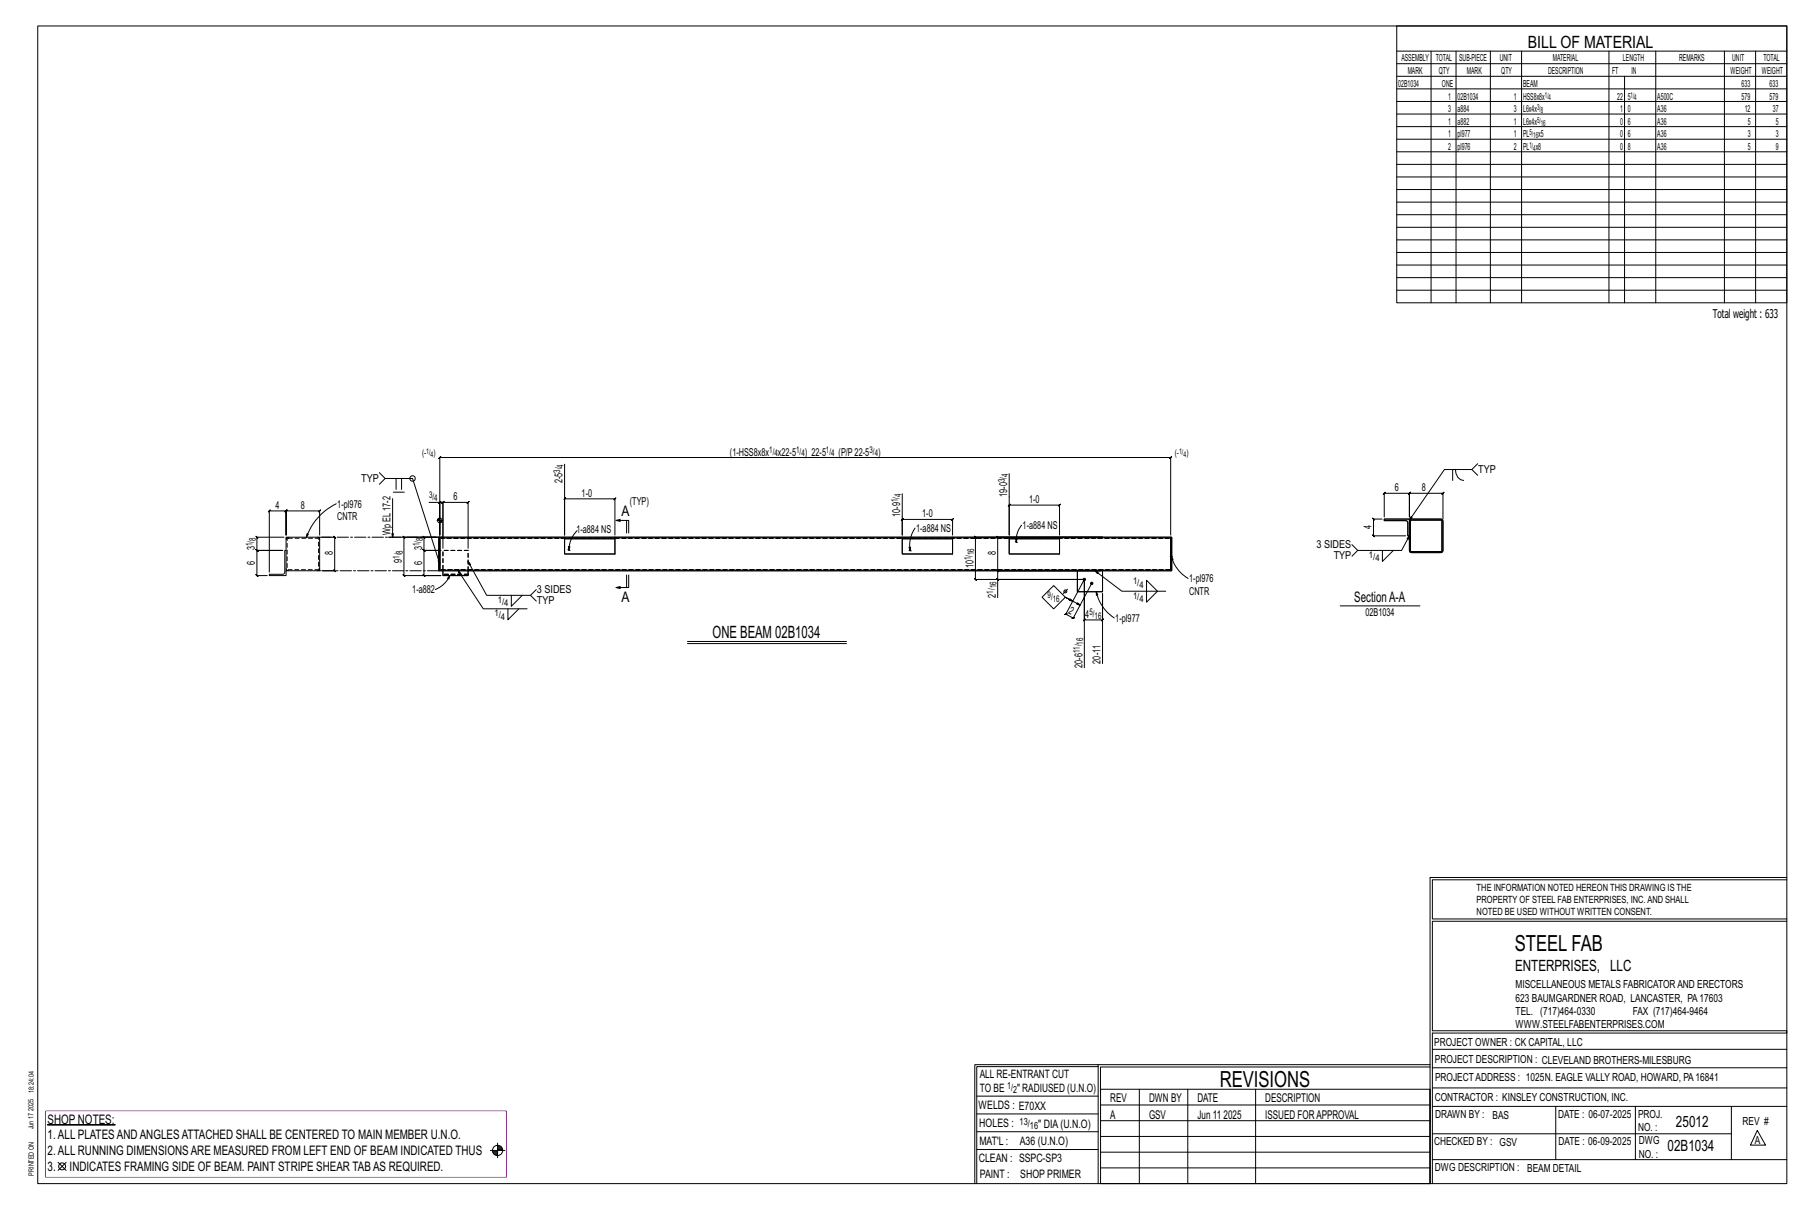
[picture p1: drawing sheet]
<svg xmlns="http://www.w3.org/2000/svg" width="914mm" height="610mm" viewBox="0 0 914 610" stroke-linecap="round" stroke-linejoin="round" font-family="sans-serif">
<defs><g id="words">
<g font-size="11.2">
<text x="764" y="480">STEEL FAB</text>
<text x="616" y="548">REVISIONS</text>
</g>
<g font-size="8.6">
<text x="771" y="24">BILL OF MATERIAL</text>
<text x="360" y="322">ONE BEAM 02B1034</text>
</g>
<g font-size="7.9">
<text x="765" y="490">ENTERPRISES, LLC</text>
<text x="846" y="569">25012</text>
<text x="842" y="581">02B1034</text>
</g>
<g font-size="7.3">
<text x="314" y="260">A</text>
<text x="314" y="304">A</text>
<text x="683" y="304">SectionA-A</text>
</g>
<g font-size="6.6">
<text x="24" y="567">SHOP NOTES:</text>
<text x="24" y="575">1.ALL PLATESANDANGLESATTACHED SHALL BE CENTERED TO MAIN MEMBER U.N.O.</text>
<text x="24" y="583">2.ALL RUNNING DIMENSIONSARE MEASURED FROM LEFT END OF BEAM INDICATED THUS</text>
<text x="24" y="591">3.</text>
<text x="35" y="591">INDICATES FRAMING SIDE OF BEAM. PAINT STRIPE SHEAR TABAS REQUIRED.</text>
</g>
<g font-size="6.1">
<text x="864" y="161">Total weight : 633</text>
<text x="560" y="556">REV</text>
<text x="580" y="556">DWN BY</text>
<text x="604" y="556">DATE</text>
<text x="639" y="556">DESCRIPTION</text>
<text x="560" y="564">A</text>
<text x="580" y="564">GSV</text>
<text x="604" y="564">Jun 11</text>
<text x="617" y="564">2025</text>
<text x="639" y="564">ISSUED FORAPPROVAL</text>
</g>
<g font-size="5.9">
<text x="494" y="560">WELDS : E70XX</text>
<text x="494" y="569">HOLES :</text>
<text x="524" y="569">&quot; DIA(U.N.O)</text>
<text x="494" y="578">MAT'L :</text>
<text x="515" y="578">A36 (U.N.O)</text>
<text x="494" y="586">CLEAN : SSPC-SP3</text>
<text x="495" y="595">PAINT :</text>
<text x="515" y="595">SHOP PRIMER</text>
</g>
<g font-size="5.8">
<text x="494" y="544">ALL RE-ENTRANT CUT</text>
<text x="494" y="551">TO BE</text>
<text x="513" y="551">&quot; RADIUSED (U.N.O)</text>
</g>
<g font-size="5.6">
<text x="765" y="499">MISCELLANEOUS METALS FABRICATORAND ERECTORS</text>
<text x="765" y="505">623 BAUMGARDNER ROAD, LANCASTER, PA17603</text>
<text x="765" y="512">TEL. (717)464-0330</text>
<text x="824" y="512">FAX (717)464-9464</text>
<text x="765" y="519">WWW.STEELFABENTERPRISES.COM</text>
<text x="724" y="528">PROJECT OWNER : CK CAPITAL, LLC</text>
<text x="724" y="537">PROJECT DESCRIPTION : CLEVELAND BROTHERS-MILESBURG</text>
<text x="724" y="545">PROJECTADDRESS : 1025N. EAGLE VALLY ROAD, HOWARD, PA16841</text>
<text x="724" y="556">CONTRACTOR : KINSLEY CONSTRUCTION, INC.</text>
<text x="724" y="564">DRAWN BY :</text>
<text x="753" y="564">BAS</text>
<text x="786" y="564">DATE : 06-07-2025</text>
<text x="827" y="564">PROJ.</text>
<text x="879" y="568">REV #</text>
<text x="827" y="571">NO. :</text>
<text x="724" y="578">CHECKED BY : GSV</text>
<text x="787" y="578">DATE : 06-09-2025</text>
<text x="827" y="578">DWG</text>
<text x="886" y="578">A</text>
<text x="827" y="584">NO. :</text>
<text x="724" y="591">DWG DESCRIPTION : BEAM DETAIL</text>
</g>
<g font-size="5.5">
<text x="368" y="230">(1-HSS8x8x</text>
<text x="393" y="230">x22-5</text>
<text x="406" y="230">) 22-5</text>
<text x="423" y="230">(P/P22-5</text>
<text x="443" y="230">)</text>
<text x="746" y="239">TYP</text>
<text x="182" y="243">TYP</text>
<text x="284" y="244" transform="rotate(-90 284 244)">2-5</text>
<text x="293" y="251">1-0</text>
<text x="508" y="251" transform="rotate(-90 508 251)">19-0</text>
<text x="704" y="248">6</text>
<text x="718" y="248">8</text>
<text x="139" y="257">4</text>
<text x="152" y="257">8</text>
<text x="170" y="256">1-pl976</text>
<text x="229" y="253">6</text>
<text x="318" y="255">(TYP)</text>
<text x="519" y="254">1-0</text>
<text x="170" y="263">CNTR</text>
<text x="454" y="261" transform="rotate(-90 454 261)">10-9</text>
<text x="465" y="261">1-0</text>
<text x="291" y="269">1-a884 NS</text>
<text x="462" y="268">1-a884 NS</text>
<text x="516" y="267">1-a884 NS</text>
<text x="692" y="267" transform="rotate(-90 692 267)">4</text>
<text x="197" y="270" transform="rotate(-90 197 270)">Wp EL17-2</text>
<text x="129" y="278" transform="rotate(-90 129 278)">3</text>
<text x="168" y="280" transform="rotate(-90 168 280)">8</text>
<text x="213" y="278" transform="rotate(-90 213 278)">3</text>
<text x="502" y="280" transform="rotate(-90 502 280)">8</text>
<text x="664" y="277">3 SIDES</text>
<text x="129" y="285" transform="rotate(-90 129 285)">6</text>
<text x="203" y="284" transform="rotate(-90 203 284)">9</text>
<text x="213" y="285" transform="rotate(-90 213 285)">6</text>
<text x="491" y="287" transform="rotate(-90 491 287)">10</text>
<text x="673" y="282">TYP</text>
<text x="600" y="294">1-pl976</text>
<text x="208" y="299">1-a882</text>
<text x="271" y="299">3 SIDES</text>
<text x="271" y="305">TYP</text>
<text x="502" y="302" transform="rotate(-90 502 302)">2</text>
<text x="600" y="300">CNTR</text>
<text x="539" y="309" transform="rotate(28 539 309)">2</text>
<text x="548" y="312">4</text>
<text x="689" y="311">02B1034</text>
<text x="563" y="314">1-pl977</text>
<text x="555" y="335" transform="rotate(-90 555 335)">20-11</text>
<text x="546" y="337" transform="rotate(-90 546 337)">20-6</text>
</g>
<g font-size="5">
<text x="745" y="450">THE INFORMATION NOTED HEREON THIS DRAWING IS THE</text>
<text x="745" y="456">PROPERTY OF STEEL FAB ENTERPRISES, INC.AND SHALL</text>
<text x="745" y="462">NOTED BE USED WITHOUT WRITTEN CONSENT.</text>
<text x="508" y="550">1/</text>
<text x="511" y="551">2</text>
<text x="515" y="568">13/</text>
<text x="520" y="570">16</text>
</g>
<g font-size="4.9">
<text x="707" y="31">ASSEMBLY</text>
<text x="725" y="31">TOTAL</text>
<text x="736" y="31">SUB-PIECE</text>
<text x="757" y="31">UNIT</text>
<text x="784" y="31">MATERIAL</text>
<text x="819" y="31">LENGTH</text>
<text x="847" y="31">REMARKS</text>
<text x="874" y="31">UNIT</text>
<text x="890" y="31">TOTAL</text>
<text x="710" y="37">MARK</text>
<text x="726" y="37">QTY</text>
<text x="740" y="37">MARK</text>
<text x="758" y="37">QTY</text>
<text x="781" y="37">DESCRIPTION</text>
<text x="814" y="37">FT</text>
<text x="823" y="37">IN</text>
<text x="873" y="37">WEIGHT</text>
<text x="889" y="37">WEIGHT</text>
<text x="706" y="44">02B1034</text>
<text x="728" y="44">ONE</text>
<text x="769" y="44">BEAM</text>
<text x="879" y="44">633</text>
<text x="893" y="44">633</text>
<text x="731" y="50">1</text>
<text x="736" y="50">02B1034</text>
<text x="764" y="50">1</text>
<text x="769" y="50">HSS8x8x</text>
<text x="816" y="50">22</text>
<text x="821" y="50">5</text>
<text x="836" y="50">A500C</text>
<text x="879" y="50">579</text>
<text x="893" y="50">579</text>
<text x="731" y="57">3</text>
<text x="736" y="57">a884</text>
<text x="764" y="57">3</text>
<text x="769" y="57">L6x4x</text>
<text x="818" y="57">1</text>
<text x="821" y="57">0</text>
<text x="836" y="57">A36</text>
<text x="880" y="57">12</text>
<text x="895" y="57">37</text>
<text x="731" y="63">1</text>
<text x="736" y="63">a882</text>
<text x="764" y="63">1</text>
<text x="769" y="63">L6x4x</text>
<text x="818" y="63">0</text>
<text x="821" y="63">6</text>
<text x="836" y="63">A36</text>
<text x="882" y="63">5</text>
<text x="896" y="63">5</text>
<text x="731" y="69">1</text>
<text x="736" y="69">pl977</text>
<text x="764" y="69">1</text>
<text x="769" y="69">PL</text>
<text x="776" y="69">x5</text>
<text x="818" y="69">0</text>
<text x="821" y="69">6</text>
<text x="836" y="69">A36</text>
<text x="882" y="69">3</text>
<text x="896" y="69">3</text>
<text x="731" y="76">2</text>
<text x="736" y="76">pl976</text>
<text x="764" y="76">2</text>
<text x="769" y="76">PL x8</text>
<text x="818" y="76">0</text>
<text x="821" y="76">8</text>
<text x="836" y="76">A36</text>
<text x="882" y="76">5</text>
<text x="896" y="76">9</text>
</g>
<g font-size="4.7">
<text x="213" y="230">(-</text>
<text x="219" y="230">)</text>
<text x="388" y="229">1/</text>
<text x="391" y="230">4</text>
<text x="402" y="229">1/</text>
<text x="404" y="230">4</text>
<text x="417" y="229">1/</text>
<text x="419" y="230">4</text>
<text x="439" y="229">3/</text>
<text x="441" y="230">4</text>
<text x="593" y="230">(-</text>
<text x="599" y="230">)</text>
<text x="283" y="239" transform="rotate(-90 283 239)">3/</text>
<text x="284" y="236" transform="rotate(-90 284 236)">4</text>
<text x="507" y="243" transform="rotate(-90 507 243)">3/</text>
<text x="509" y="241" transform="rotate(-90 509 241)">4</text>
<text x="217" y="251">3/</text>
<text x="455" y="251" transform="rotate(-90 455 251)">4</text>
<text x="219" y="253">4</text>
<text x="453" y="253" transform="rotate(-90 453 253)">1/</text>
<text x="127" y="276" transform="rotate(-90 127 276)">1/</text>
<text x="129" y="273" transform="rotate(-90 129 273)">8</text>
<text x="212" y="276" transform="rotate(-90 212 276)">1/</text>
<text x="213" y="273" transform="rotate(-90 213 273)">8</text>
<text x="202" y="282" transform="rotate(-90 202 282)">1/</text>
<text x="203" y="279" transform="rotate(-90 203 279)">8</text>
<text x="492" y="280" transform="rotate(-90 492 280)">16</text>
<text x="691" y="282">1/</text>
<text x="490" y="283" transform="rotate(-90 490 283)">1/</text>
<text x="694" y="283">4</text>
<text x="501" y="300" transform="rotate(-90 501 300)">1/</text>
<text x="503" y="297" transform="rotate(-90 503 297)">16</text>
<text x="572" y="295">1/</text>
<text x="575" y="297">4</text>
<text x="251" y="304">1/</text>
<text x="254" y="306">4</text>
<text x="529" y="302">9/</text>
<text x="531" y="304">16</text>
<text x="572" y="302">1/</text>
<text x="575" y="304">4</text>
<text x="249" y="311">1/</text>
<text x="550" y="311">5/</text>
<text x="253" y="313">4</text>
<text x="552" y="312">16</text>
<text x="545" y="330" transform="rotate(-90 545 330)">11/</text>
<text x="547" y="325" transform="rotate(-90 547 325)">16</text>
</g>
<g font-size="4.2">
<text x="780" y="49">1/</text>
<text x="781" y="51">4</text>
<text x="823" y="49">1/</text>
<text x="825" y="51">4</text>
<text x="776" y="56">3/</text>
<text x="778" y="57">8</text>
<text x="776" y="62">5/</text>
<text x="778" y="63">16</text>
<text x="772" y="68">5/</text>
<text x="774" y="70">16</text>
<text x="772" y="75">1/</text>
<text x="774" y="76">4</text>
</g>
<g font-size="4">
<text x="215" y="229">1/</text>
<text x="217" y="230">4</text>
<text x="595" y="229">1/</text>
<text x="597" y="230">4</text>
</g>
<g font-size="3.7">
<text x="17" y="551" transform="rotate(-90 17 551)">18:24:04</text>
<text x="17" y="561" transform="rotate(-90 17 561)">2025</text>
<text x="17" y="570" transform="rotate(-90 17 570)">Jun 17</text>
<text x="17" y="593" transform="rotate(-90 17 593)">PRINTED ON</text>
</g>
</g></defs>
<g fill="#000" stroke="#000" stroke-width=".5">
<path d="M24 568h34z"/>
<circle cx="547" cy="292" r=".6"/>
<circle cx="551" cy="294" r=".6"/>
</g>
<g fill="none" stroke="#000" stroke-width=".5">
<path d="M19 13h883v584h-883zM705 13h197v140h-197zM705 26h197M705 32h197M705 39h197M722 26v127M735 26v127M752 26v127M768 26v127M812 26v127M820 39v114M836 26v127"/>
<path d="M870 26v127M886 26v127M705 45h197M705 51h197M705 58h197M705 64h197M705 70h197M705 77h197M705 83h197M705 89h197M705 96h197M705 102h197"/>
<path d="M705 108h197M705 115h197M705 121h197M705 127h197M705 134h197M705 140h197M705 146h197M191 239l3 2h14l14 44M285 234v36v-18h-1l1-1v1h25l1-1-1 1v18M509 239v31v-15l1-1-1 1h26h-1l1-1v1v15M733 237v5M734 237a5 5 0 0 0 5 5"/>
<path d="M743 237l3 3M746 234l-3 3h-14l-18 25M170 254a30 30 0 0 0-15 17M194 241l-3 3M198 252v19M199 248h5M200 241v6M203 241v6M217 254h5v16v-39h-1l1-1v1h369h-1l1-1v1v39M222 254h-1l1-1zM222 254h2h-1l1-1v1v17h-20h-1l1 1v-1v19h-1l1 1v-1h18h-8v1l-1-1h1v-12l-1-1 1 1h8h-8l-1-1 1 1v-7v1l-1-1h1h6M455 249v21v-8v1l1-1h-1h26l-1 1 1-1v8"/>
<path d="M143 271h-13h-1l1 1v-1v7l-1-1 1 1h13h-13l-1-1 1 1v12h-1l1 1v-1h5M144 271h17v17h-17zM144 278v11l-1 1h-7h8v-2M155 269l1 1-1 1zM161 270v-12l1-1-1 1h-17l1-1-1 1v12v-12l1-1-1 1h-8v-1l-1 1h1v31M162 271h7h-1l1 1v-1v17h-1l1 1v-1h-7M196 271h259M221 263h2M221 262v1M221 271h1v17h-1zM222 262v1M222 261v2"/>
<path d="M222 261v9M222 272v15M222 263v1M223 263v1M223 263h.1M224 277v-23h-1l1-1v1h12l1-1-1 1v23M285 271h25v1h-25zM285 272v8h25v-8M285 271v1h25v-1M287 277v1M287 276h1l-1 2zM287 278h1"/>
<path d="M291 268a14 14 0 0 0-4 10M313 263h-2h6v6M313 262l-2 1M316 263v6M455 271h26v1h-26zM455 272v8h26v-8M459 276v2zM459 278h.1M459 278h1M462 266a15 15 0 0 0-3 12M481 271h28M509 271h26v1h-26z"/>
<path d="M509 272v8h26v-8M512 273l1 1M512 272h1v2zM513 274h.1M516 265a12 12 0 0 0-3 9M535 271h56M591 271v17zM591 272v15M685 278l-3 3M697 262h-4v-1l1 1h-1v8l1 1-1-1h16M698 278v5l5-5M699 261v-12h-1l1-1v1h12l1-1-1 1v12v-12l1-1-1 1h17l1-1-1 1v13"/>
<path d="M711 263v-1h-12v1h10h1v7h1l-4 8h-22l-3-3M712 262h16v17h-16zM712 263h15v15h-15zM222 288h369M224 288v2h12v-2M227 290v2h-1zM227 290a13 13 0 0 1-7 8M231 288l13 19h22M236 283l10 17h22l3-3M313 296h-2M316 290v6M317 290v6h-6l2 1"/>
<path d="M503 292l1 1zM503 292v-4l1 1-1-1h52h-52l1 1-1-1v-17l1 1-1-1h53h-64l1 1-1-1v21l1 1-1-1h55h-44v10M539 297l-2 3M544 288v11h12v-11M547 292v21l1-1-1 1h9l1-1-1 1v-13v35M551 294l-9 18h-1h1l-4-2h1h-2h1l9-18v45M553 288l13 10h22M553 299l1 1h-1zM553 299a21 21 0 0 0 9 13M579 293l5 5-5 6zM591 281h.1M591 281l1 1-1 1z"/>
<path d="M591 281a18 18 0 0 0 9 11M591 281h1M256 307v6l6-6M258 300v6l6-6M268 300l3 3M526 301l6-5 6 5-6 6zM541 303l-3-2 7 4M676 306h41M347 324h80M347 325h80M722 443v154M722 443h180"/>
<path d="M902 444h-179v20h179M902 465h-179v55h179v1h-179v76M554 538h-61v59M554 537h168M722 538h-167v13M723 539h179M723 530h179M493 553h61M555 550h167v47h-167zM555 558h167M575 550v47M599 550v47"/>
<path d="M634 550v47M723 549h179M723 558h179M785 558v27M825 558v27M874 558v27M251 577v7M251 579h2M251 580h3M251 578h2M493 571h61M493 562h61"/>
<path d="M555 573h167M555 566h167M723 572h151M887 570l4 8h-8zM29 587l4 4M33 587l-4 4M247 581h8M249 581h2M249 582h2M250 583h1M492 597v-60h62v60M493 580h61"/>
<path d="M555 589h167M555 581h167M723 585h179"/>
<circle cx="208" cy="241" r="1.4"/>
<circle cx="222" cy="263" r="1.2"/>
<circle cx="538" cy="298" r=".7"/>
<circle cx="31" cy="589" r="1.8"/>
<circle cx="251" cy="581" r="2.6"/>
</g>
<path d="M23 561h233v33h-233z" fill="none" stroke="#f0f" stroke-width=".5"/>
<path d="M145 271v1v15h16v-15h-16v-1l-1 1M161 272l-1-1M222 272h369zM144 287l1 1M160 288l1-1M222 287h369zM224 290h12zM236 288v-10h-12v10" fill="none" stroke="#000" stroke-width=".5" stroke-dasharray="2 1.4"/>
<path d="M161 271h60M221 288h-60" fill="none" stroke="#000" stroke-width=".5" stroke-dasharray="5.8 1 1 1"/>
<use href="#words"/>
</svg>
